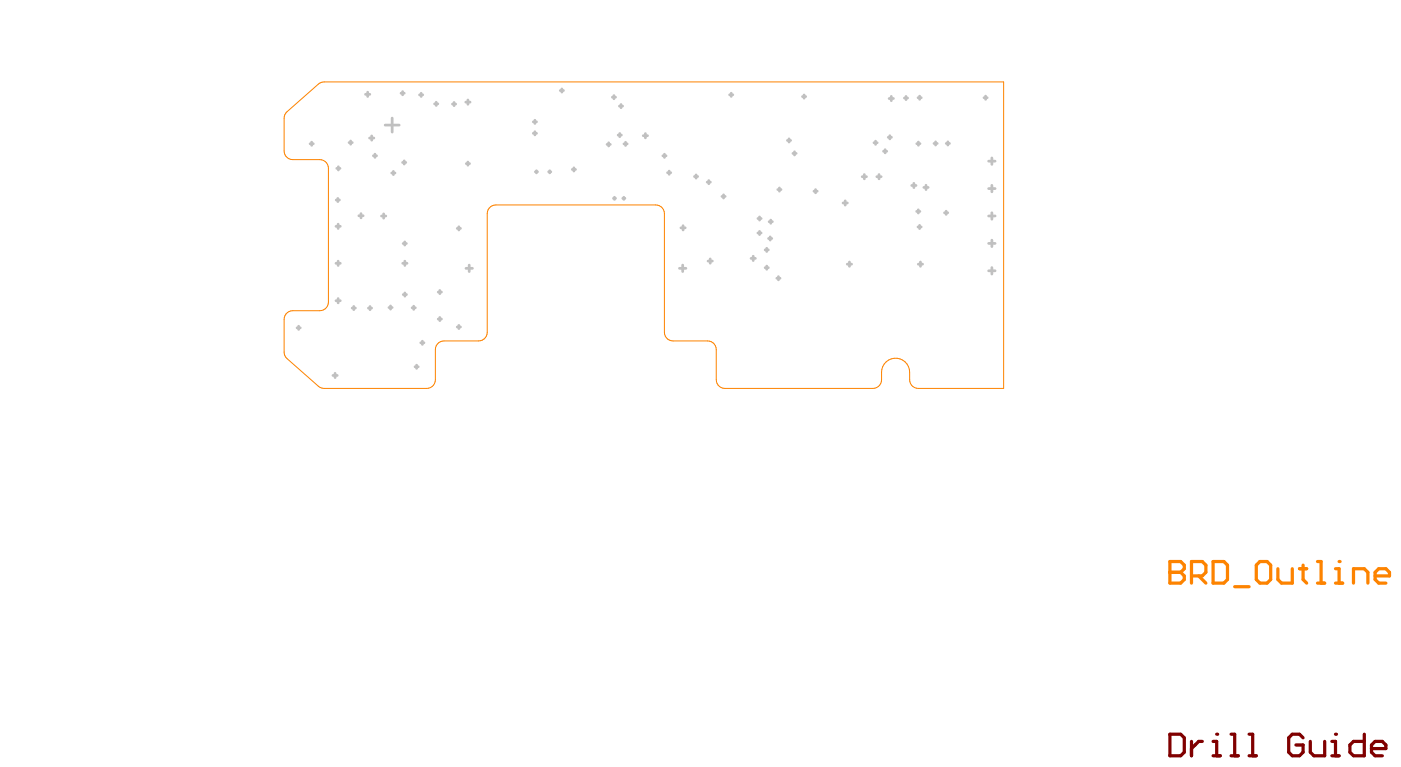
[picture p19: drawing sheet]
<svg xmlns="http://www.w3.org/2000/svg" width="216mm" height="118mm" viewBox="0 0 216 118" stroke-linecap="round" stroke-linejoin="round" font-family="sans-serif">
<path d="M44.2 17.2l4.9-4.2 .8-.4h104.8v47.2h-13.2a1.33 1.33 0 0 1-1.3-1.3 3 3 0 0 0-.7-2.8 2.16 2.16 0 0 0-2.4-.3 2.16 2.16 0 0 0-1.2 2 2.43 2.43 0 0 1-.3 1.9 1.33 1.33 0 0 1-1.1 .5h-22.8a1.33 1.33 0 0 1-1.3-1.3v-4.6a1.33 1.33 0 0 0-1.4-1.4h-5.3a1.33 1.33 0 0 1-1.3-1.3v-18.3a1.33 1.33 0 0 0-1.3-1.3h-24.7a1.33 1.33 0 0 0-1.3 1.3v18.3a1.33 1.33 0 0 1-1.3 1.3h-5.4a1.33 1.33 0 0 0-1.3 1.4v4.6a1.33 1.33 0 0 1-1.3 1.3h-16.2l-.5-.3-4.9-4.2a1.33 1.33 0 0 1-.4-1v-5.1a1.33 1.33 0 0 1 1.3-1.3h4.2a1.33 1.33 0 0 0 1.3-1.4v-20.6a1.33 1.33 0 0 0-1.3-1.3h-4.2a1.33 1.33 0 0 1-1.3-1.3v-5.1a1.33 1.33 0 0 1 .4-1z" fill="none" stroke="#fd8300" stroke-width=".15"/>
<path d="M180.3 86.5v3.3h1.6l.6-.5v-.6l-.6-.5h-1.6" fill="none" stroke="#fd8300" stroke-width=".5"/>
<circle cx="180.3" cy="88.2" r=".25" fill="#fd8300"/>
<g fill="none" stroke="#fd8300" stroke-width=".5">
<path d="M180.3 86.5h1.6l.6 .6v.5l-.6 .6h-1.6M183.6 88.7h1.7l.5-.5v-1.1l-.5-.6h-1.7v3.3M184.7 88.7l1.1 1.1M186.9 86.5h1.7l.6 .6v2.2l-.6 .5h-1.7zM190.3 90.4h2.2M193.6 87.1l.6-.6h1.1l.5 .6v2.2l-.5 .5h-1.1l-.6-.5zM196.9 87.6v1.7l.6 .5h1.6v-2.2M200.3 87.6h1.1M200.8 87.1v2.2l.6 .5M203 86.5h.6v3.3M203 89.8h1.1M205.8 89.8h1.1"/>
<path d="M205.8 87.6h.6v2.2"/>
</g>
<circle cx="206.4" cy="86.5" r=".25" fill="#fd8300"/>
<path d="M208.6 89.8v-2.2h1.6l.6 .6v1.6M211.9 88.7h2.2v-.5l-.5-.6h-1.1l-.6 .6v1.1l.6 .5h1.1" fill="none" stroke="#fd8300" stroke-width=".5"/>
<path d="M180.3 113.1h1.6l.6 .6v2.2l-.6 .6h-1.6zM183.6 114.2v2.3M185.3 114.2h-.6l-1.1 1.1M186.9 116.5h1.2M186.9 114.2h.6v2.3" fill="none" stroke="#800000" stroke-width=".5"/>
<circle cx="187.5" cy="113.1" r=".25" fill="#800000"/>
<path d="M189.7 116.5h1.1M189.7 113.1h.6v3.4M192.5 116.5h1.1M192.5 113.1h.5v3.4M200.8 113.7l-.5-.6h-1.2l-.5 .6v2.2l.5 .6h1.2l.5-.6v-1.1h-1.1M201.9 114.2v1.7l.6 .6h1.6v-2.3M205.2 116.5h1.2M205.2 114.2h.6v2.3" fill="none" stroke="#800000" stroke-width=".5"/>
<circle cx="205.8" cy="113.1" r=".25" fill="#800000"/>
<path d="M210.2 113.1v3.4h-1.6l-.6-.6v-1.1l.6-.6h1.6M211.4 115.3h2.2v-.5l-.6-.6h-1.1l-.5 .6v1.1l.5 .6h1.1" fill="none" stroke="#800000" stroke-width=".5"/>
<g fill="none" stroke="#c0c0c0" stroke-width=".42">
<path d="M56.3 14.5h.7M56.7 14.2v.7M59.4 19.3h2.1M60.4 18.2v2.2M61.8 14.4h.5M62 14.1v.5M64.6 14.6h.5M64.9 14.4v.5M67 16h.5M67.2 15.8v.5M69.7 16h.5M70 15.8v.5"/>
<path d="M71.8 15.7h.6M72.1 15.4v.7M82.2 18.8h.5M82.4 18.5v.5M86.3 13.9h.5M86.6 13.7v.5M94.4 15h.5M94.6 14.7v.5M95.5 16.3h.4M95.7 16.1v.5M112.4 14.6h.5M112.7 14.4v.5"/>
<path d="M123.7 14.9h.5M123.9 14.6v.5M137 15.2h.7M137.4 14.8v.7M139.4 15.1h.5M139.6 14.9v.5M141.5 15.1h.5M141.7 14.8v.5M151.6 15.1h.5M151.9 14.8v.5M47.8 22.2h.5M48 21.9v.5"/>
<path d="M51.8 34.9h.6M51.8 30.8h.5M51.9 25.9h.5M52.1 30.6v.5M52.1 34.5v.7M52.1 25.7v.5M53.8 22h.5M54 21.7v.5M55.3 33.2h.7M55.6 32.9v.7M57 21.3h.6M57.3 20.9v.7"/>
<path d="M57.5 24h.5M57.8 23.8v.5M58.8 33.3h.7M59.1 33v.6M60.4 26.7h.5M60.6 26.4v.5M62 25h.5M62.1 37.5h.5M62.3 24.8v.5M62.4 37.3v.5M70.5 35.2h.5M70.7 34.9v.5"/>
<path d="M71.9 25.2h.5M72.1 25v.5M82.2 20.5h.5M82.4 20.3v.5M82.5 26.5h.3M82.7 26.3v.3M84.6 26.5h.3M84.7 26.3v.3M88.2 26.1h.5M88.4 25.9v.5M93.6 22.2h.5M93.8 22v.5"/>
<path d="M94.5 30.6h.4M94.7 30.4v.3M95.3 20.8h.5M95.5 20.6v.5M96 30.6h.3M96.1 30.4v.3M96.2 22.2h.5M96.4 21.9v.5M99.1 20.9h.7M99.5 20.6v.6M102.1 24h.5M102.4 23.8v.5"/>
<path d="M102.9 26.6h.5M103.1 26.4v.5M104.9 35.1h.7M105.3 34.8v.6M107 27.2h.5M107.3 27v.5M109 28.1h.5M109.2 27.8v.5M109.4 39.9v.7M111.3 30.3h.5M111.5 30v.5M115.7 39.8h.7"/>
<path d="M116.1 39.5v.6M116.8 35.9h.5M116.8 33.7h.5M117 35.6v.5M117 33.4v.5M117.9 38.5h.5M118.2 38.3v.5M118.4 36.7h.5M118.5 34.2h.5M118.7 36.5v.5M118.8 33.9v.5M119.9 29.2h.5"/>
<path d="M120.1 29v.5M121.3 21.6h.5M121.6 21.4v.5M122.2 23.6h.5M122.4 23.4v.5M125.4 29.5h.5M125.7 29.2v.5M129.9 31.3h.7M130.2 30.9v.7M132.9 27.2h.6M133.2 26.9v.7M134.7 22h.5"/>
<path d="M134.9 21.7v.5M135.1 27.2h.7M135.5 26.9v.7M136.2 23.3h.4M136.4 23.1v.5M136.9 21.2h.5M137.1 20.9v.5M140.5 28.6h.7M140.8 28.2v.7M141.3 32.6h.5M141.3 22.1h.5M141.5 35h.5"/>
<path d="M141.5 32.3v.5M141.5 21.9v.5M141.7 34.7v.5M142.4 28.9h.6M142.7 28.5v.7M143.9 22.1h.5M144.2 21.9v.5M145.6 32.8h.5M145.8 32.5v.5M145.8 22.1h.5M146.1 21.9v.5M152.4 33.3h1"/>
<path d="M152.4 37.5h1M152.4 24.8h1M152.4 29.1h1M152.9 24.3v1M152.9 28.6v1M152.9 32.8v1M152.9 37v1M45.8 50.5h.5M46 50.3v.5M51.3 57.8h.7M51.6 57.5v.7M51.8 40.6h.6"/>
<path d="M51.8 46.3h.6M52.1 40.2v.7M52.1 46v.7M54.3 47.5h.5M54.5 47.2v.5M56.8 47.5h.5M57 47.2v.5M59.9 47.4h.5M60.2 47.1v.5M62.1 40.6h.6M62.1 45.4h.5M62.4 40.2v.7"/>
<path d="M62.4 45.1v.5M63.5 47.4h.5M63.8 47.2v.5M64 56.5h.5M64.2 56.3v.5M64.8 52.8h.5M65.1 52.6v.5M67.5 49.2h.5M67.5 45h.5M67.8 44.8v.5M67.8 48.9v.5M70.5 50.4h.5"/>
<path d="M70.7 50.1v.5M71.8 41.3h1M72.3 40.8v1M104.7 41.3h1M105.2 40.8v1M109.1 40.2h.7M117.9 41.2h.5M118.2 41v.5M119.7 42.9h.5M120 42.6v.5M130.6 40.7h.6M130.9 40.4v.6"/>
<path d="M141.5 40.7h.7M141.8 40.4v.6M152.4 41.7h1M152.9 41.2v1"/>
</g>
</svg>
